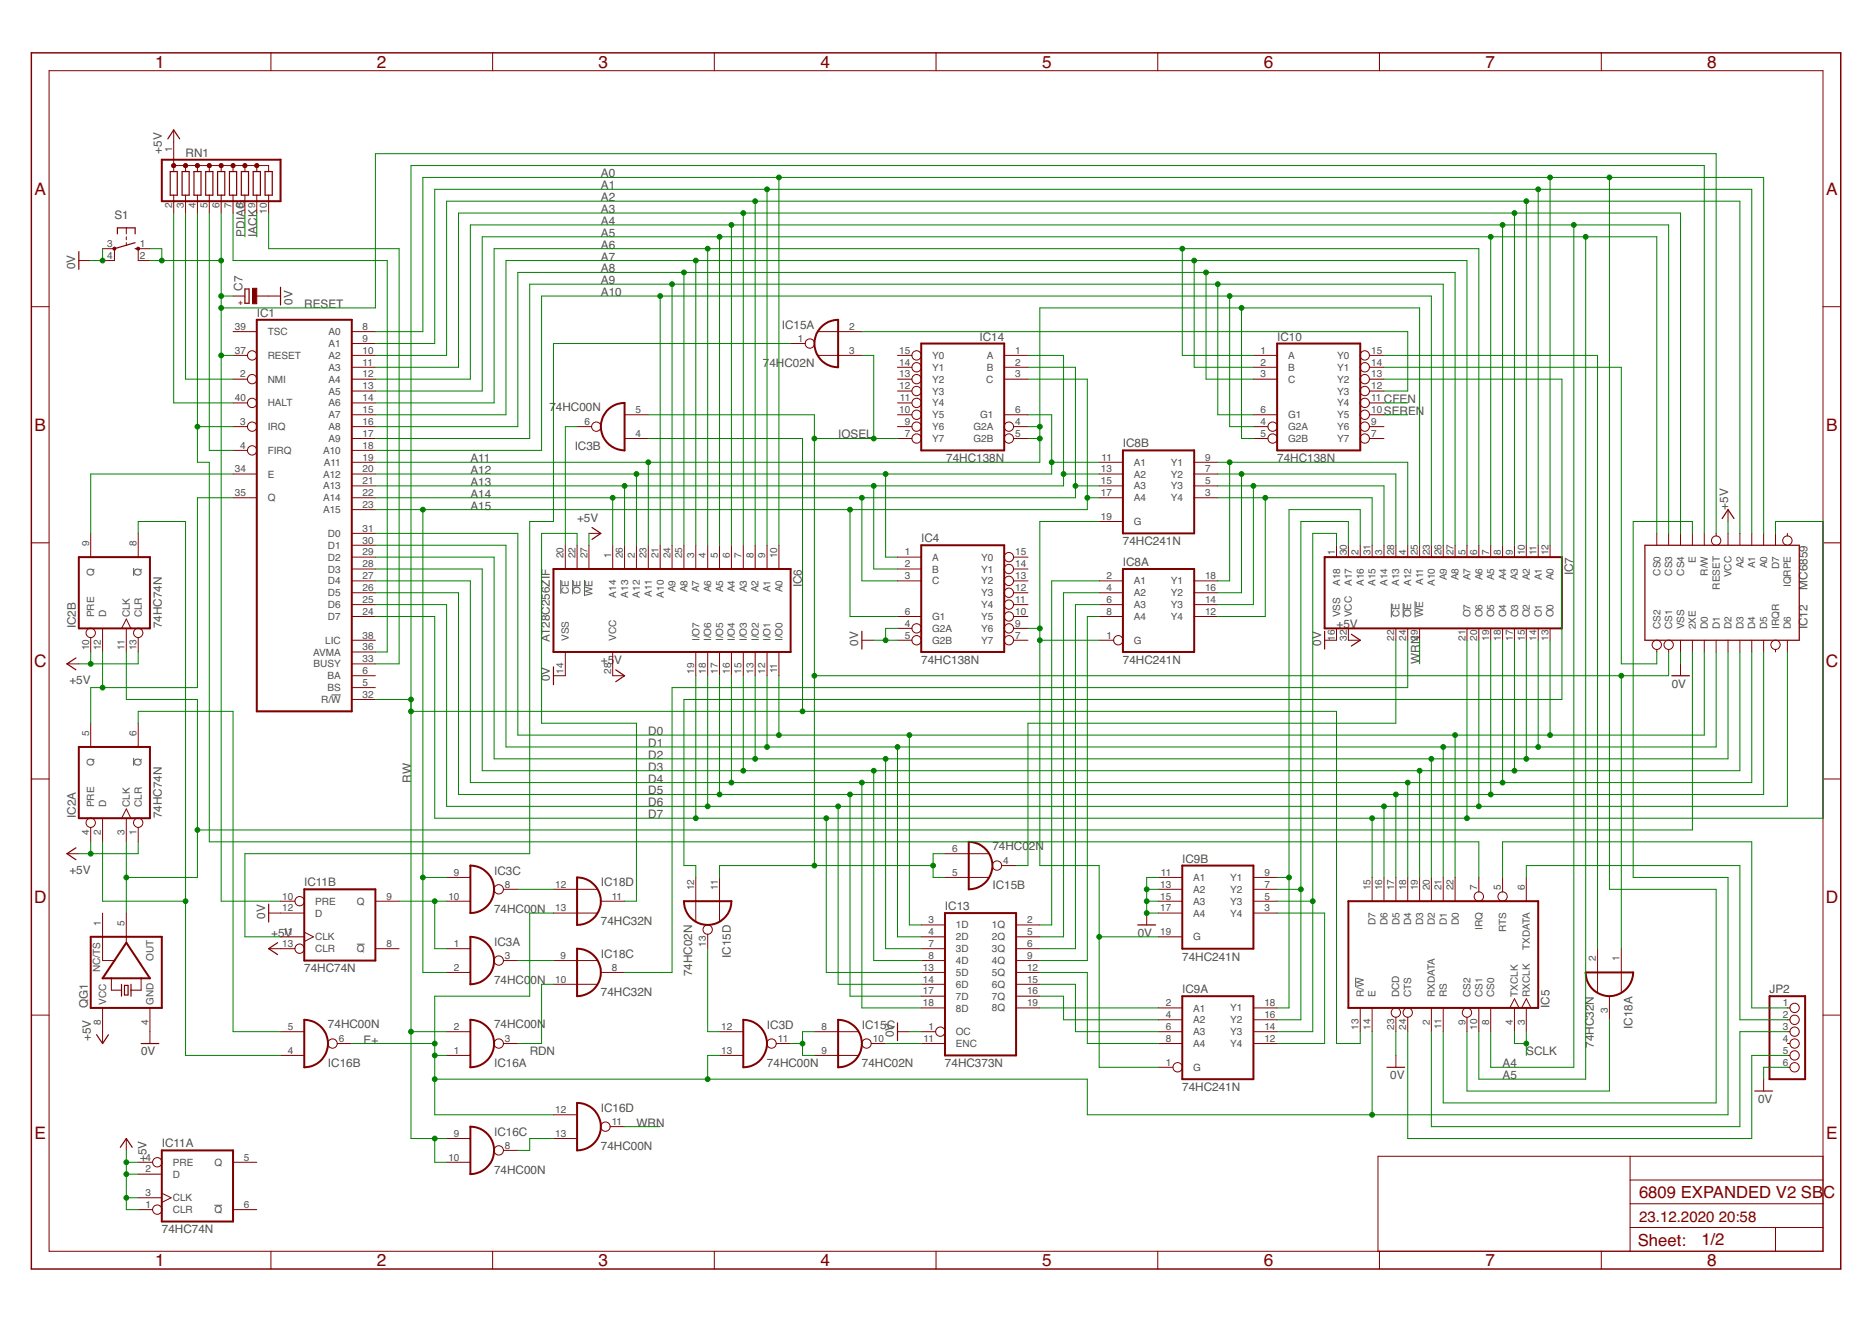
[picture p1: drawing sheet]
<svg xmlns="http://www.w3.org/2000/svg" width="297mm" height="210mm" viewBox="0 0 297 210" stroke-linecap="round" stroke-linejoin="round" font-family="sans-serif">
<defs><g id="words">
<g font-size="2.7" fill="#800000">
<text x="24.6" y="10.8">1</text>
<text x="59.8" y="10.8">2</text>
<text x="95" y="10.8">3</text>
<text x="130.2" y="10.8">4</text>
<text x="165.4" y="10.8">5</text>
<text x="200.5" y="10.8">6</text>
<text x="235.7" y="10.8">7</text>
<text x="270.9" y="10.8">8</text>
<text x="5.5" y="30.9">A</text>
<text x="289.8" y="30.9">A</text>
<text x="5.5" y="68.4">B</text>
<text x="289.8" y="68.4">B</text>
<text x="5.4" y="105.8">C</text>
<text x="289.7" y="105.8">C</text>
<text x="5.4" y="143.3">D</text>
<text x="289.7" y="143.3">D</text>
<text x="5.5" y="180.7">E</text>
<text x="289.8" y="180.7">E</text>
<text x="24.6" y="200.9">1</text>
<text x="59.8" y="200.9">2</text>
<text x="95" y="200.9">3</text>
<text x="130.2" y="200.9">4</text>
<text x="165.4" y="200.9">5</text>
<text x="200.5" y="200.9">6</text>
<text x="235.7" y="200.9">7</text>
<text x="270.9" y="200.9">8</text>
</g>
<g font-size="2.6" fill="#800000">
<text x="260.1" y="190">6809 EXPANDED V2 SB</text>
<text x="289.3" y="190">C</text>
<text x="259.9" y="197.7">Sheet:</text>
<text x="270" y="197.6">1/2</text>
</g>
<g font-size="2.4" fill="#800000">
<text x="260.1" y="193.8">23.12.2020</text>
<text x="272.7" y="193.8">20:58</text>
</g>
<g font-size="1.9" fill="#505050">
<text x="25.7" y="24.4" transform="rotate(-90 25.7 24.4)">+5V</text>
<text x="29.4" y="24.9">RN1</text>
<text x="95.3" y="28.2">A0</text>
<text x="18.2" y="34.7">S1</text>
<text x="95.3" y="30">A1</text>
<text x="95.3" y="31.9">A2</text>
<text x="95.3" y="35.7">A4</text>
<text x="95.3" y="33.8">A3</text>
<text x="38.9" y="37.6" transform="rotate(-90 38.9 37.6)">PDIAG</text>
<text x="40.7" y="37.6" transform="rotate(-90 40.7 37.6)">IACK</text>
<text x="95.3" y="39.4">A6</text>
<text x="95.3" y="41.3">A7</text>
<text x="95.3" y="37.6">A5</text>
<text x="11.9" y="42.7" transform="rotate(-90 11.9 42.7)">0V</text>
<text x="38.5" y="46.1" transform="rotate(-90 38.5 46.1)">C7</text>
<text x="95.3" y="43.2">A8</text>
<text x="95.3" y="45.1">A9</text>
<text x="95.3" y="47">A10</text>
<text x="40.7" y="50.3">IC1</text>
<text x="46.4" y="48.4" transform="rotate(-90 46.4 48.4)">0V</text>
<text x="48.3" y="48.9">RESET</text>
<text x="124" y="52.2">IC15A</text>
<text x="121.1" y="58.3">7</text>
<text x="122.1" y="58.3">4HC02N</text>
<text x="155.4" y="54">IC14</text>
<text x="202.7" y="54">IC10</text>
<text x="87.2" y="65.2">7</text>
<text x="88.2" y="65.2">4HC00N</text>
<text x="219.6" y="63.9">CFEN</text>
<text x="219.6" y="65.8">SEREN</text>
<text x="91.2" y="71.4">IC3B</text>
<text x="133" y="69.6">IOSEL</text>
<text x="178.2" y="71">IC8B</text>
<text x="74.6" y="77.1">A13</text>
<text x="74.6" y="75.2">A12</text>
<text x="74.6" y="73.3">A11</text>
<text x="150.1" y="73.3">74HC138N</text>
<text x="202.7" y="73.3">74HC138N</text>
<text x="74.6" y="79">A14</text>
<text x="74.6" y="80.9">A15</text>
<text x="91.6" y="82.7">+5V</text>
<text x="274.2" y="80.9" transform="rotate(-90 274.2 80.9)">+5V</text>
<text x="146.2" y="86">IC4</text>
<text x="178.2" y="86.5">74HC241N</text>
<text x="178.2" y="89.8">IC8A</text>
<text x="127.2" y="93.2" transform="rotate(-90 127.2 93.2)">IC6</text>
<text x="249.6" y="91.3" transform="rotate(-90 249.6 91.3)">IC7</text>
<text x="286.8" y="93.6" transform="rotate(-90 286.8 93.6)">MC6859</text>
<text x="12" y="99.7" transform="rotate(-90 12 99.7)">IC2B</text>
<text x="25.7" y="99.7" transform="rotate(-90 25.7 99.7)">74HC74N</text>
<text x="87.2" y="101.8" transform="rotate(-90 87.2 101.8)">AT28C256ZIF</text>
<text x="212.1" y="99.7">+5V</text>
<text x="286.8" y="99.9" transform="rotate(-90 286.8 99.9)">IC12</text>
<text x="95.3" y="105.3">+5</text>
<text x="97.5" y="105.3">V</text>
<text x="136.2" y="102.4" transform="rotate(-90 136.2 102.4)">0V</text>
<text x="146.2" y="105.3">74HC138N</text>
<text x="178.2" y="105.3">74HC241N</text>
<text x="209.6" y="102.4" transform="rotate(-90 209.6 102.4)">0V</text>
<text x="225.2" y="105.3" transform="rotate(-90 225.2 105.3)">WRN</text>
<text x="11" y="108.5">+5V</text>
<text x="87.2" y="108.1" transform="rotate(-90 87.2 108.1)">0V</text>
<text x="265.3" y="109.1">0V</text>
<text x="102.9" y="116.6">D0</text>
<text x="102.9" y="118.5">D1</text>
<text x="65.2" y="124.2" transform="rotate(-90 65.2 124.2)">RW</text>
<text x="102.9" y="120.4">D2</text>
<text x="102.9" y="122.3">D3</text>
<text x="102.9" y="124.2">D4</text>
<text x="12" y="129.8" transform="rotate(-90 12 129.8)">IC2A</text>
<text x="25.7" y="129.8" transform="rotate(-90 25.7 129.8)">74HC74N</text>
<text x="102.9" y="129.8">D7</text>
<text x="102.9" y="126">D5</text>
<text x="102.9" y="127.9">D6</text>
<text x="157.5" y="134.9">74HC0</text>
<text x="163.3" y="134.9">2N</text>
<text x="187.6" y="136.9">IC9B</text>
<text x="11" y="138.6">+5V</text>
<text x="48.3" y="140.6">IC11B</text>
<text x="78.4" y="138.7">IC3C</text>
<text x="95.3" y="140.6">IC18D</text>
<text x="157.5" y="141">IC15B</text>
<text x="42.1" y="145.7" transform="rotate(-90 42.1 145.7)">0V</text>
<text x="43" y="148.6">+5V</text>
<text x="78.4" y="144.9">74HC00N</text>
<text x="95.3" y="146.7">74HC32N</text>
<text x="149.9" y="144.4">IC13</text>
<text x="180.5" y="148.6">0V</text>
<text x="48.3" y="154.3">74HC74N</text>
<text x="78.4" y="150">IC3A</text>
<text x="95.3" y="151.9">IC18C</text>
<text x="109.8" y="154.9" transform="rotate(-90 109.8 154.9)">74HC02N</text>
<text x="116" y="152" transform="rotate(-90 116 152)">IC15D</text>
<text x="187.6" y="152.4">74HC241N</text>
<text x="13.9" y="159.9" transform="rotate(-90 13.9 159.9)">QG1</text>
<text x="78.4" y="156.2">74HC0</text>
<text x="84.2" y="156.2">0N</text>
<text x="95.3" y="158">74HC32N</text>
<text x="187.6" y="157.6">IC9A</text>
<text x="245.9" y="159.9" transform="rotate(-90 245.9 159.9)">IC5</text>
<text x="280.8" y="157.6">JP2</text>
<text x="14.4" y="165.2" transform="rotate(-90 14.4 165.2)">+5V</text>
<text x="22.4" y="167.5">0V</text>
<text x="52" y="163.1">74HC00N</text>
<text x="57.7" y="165.6">E+</text>
<text x="78.4" y="163.1">74HC00N</text>
<text x="84" y="167.5">RDN</text>
<text x="121.7" y="163.2">IC3D</text>
<text x="136.8" y="163.2">IC15C</text>
<text x="141.8" y="164.6" transform="rotate(-90 141.8 164.6)">0V</text>
<text x="242.2" y="167.5">SCLK</text>
<text x="252.9" y="166.2" transform="rotate(-90 252.9 166.2)">74HC32N</text>
<text x="259" y="163.2" transform="rotate(-90 259 163.2)">IC18A</text>
<text x="52" y="169.2">IC16B</text>
<text x="78.4" y="169.2">IC16A</text>
<text x="121.7" y="169.3">74HC00N</text>
<text x="136.8" y="169.3">74HC02N</text>
<text x="149.9" y="169.3">74HC373N</text>
<text x="187.6" y="173.1">74HC241N</text>
<text x="220.6" y="171.2">0V</text>
<text x="238.4" y="171.2">A5</text>
<text x="238.4" y="169.3">A4</text>
<text x="95.3" y="176.4">IC16D</text>
<text x="101" y="178.7">WRN</text>
<text x="279" y="175">0V</text>
<text x="23.2" y="184.4" transform="rotate(-90 23.2 184.4)">+5V</text>
<text x="25.7" y="182">IC11A</text>
<text x="78.4" y="180.2">IC16C</text>
<text x="95.3" y="182.5">74HC00N</text>
<text x="78.4" y="186.3">74HC00N</text>
<text x="25.7" y="195.7">74HC74N</text>
</g>
<g font-size="1.6" fill="#505050">
<text x="27.3" y="24.1" transform="rotate(-90 27.3 24.1)">1</text>
<text x="27.3" y="33.1" transform="rotate(-90 27.3 33.1)">2</text>
<text x="29.2" y="33.1" transform="rotate(-90 29.2 33.1)">3</text>
<text x="31.1" y="33.1" transform="rotate(-90 31.1 33.1)">4</text>
<text x="33" y="33.1" transform="rotate(-90 33 33.1)">5</text>
<text x="34.8" y="33.1" transform="rotate(-90 34.8 33.1)">6</text>
<text x="36.7" y="33.1" transform="rotate(-90 36.7 33.1)">7</text>
<text x="38.6" y="33.1" transform="rotate(-90 38.6 33.1)">8</text>
<text x="40.5" y="33.1" transform="rotate(-90 40.5 33.1)">9</text>
<text x="42.4" y="33.9" transform="rotate(-90 42.4 33.9)">10</text>
<text x="17" y="39.2">3</text>
<text x="17" y="41.1">4</text>
<text x="22.2" y="39.2">1</text>
<text x="22.2" y="41.1">2</text>
<text x="37.3" y="52.4">39</text>
<text x="42.5" y="53.2">TSC</text>
<text x="52.1" y="53.2">A0</text>
<text x="57.5" y="52.4">8</text>
<text x="134.7" y="52.4">2</text>
<text x="37.3" y="56.1">37</text>
<text x="38.1" y="59.9">2</text>
<text x="42.5" y="57">RESET</text>
<text x="52.1" y="55.1">A1</text>
<text x="52.1" y="56.9">A2</text>
<text x="52.1" y="58.8">A3</text>
<text x="57.5" y="54.2">9</text>
<text x="57.5" y="56.1">10</text>
<text x="57.5" y="58">11</text>
<text x="57.5" y="59.9">12</text>
<text x="126.6" y="54.2">1</text>
<text x="134.7" y="56.1">3</text>
<text x="142.7" y="59.9">13</text>
<text x="142.7" y="58">14</text>
<text x="142.7" y="56.1">15</text>
<text x="147.9" y="58.8">Y1</text>
<text x="147.9" y="56.9">Y0</text>
<text x="156.6" y="57">A</text>
<text x="156.6" y="58.8">B</text>
<text x="161.1" y="56.1">1</text>
<text x="161.1" y="58">2</text>
<text x="161.1" y="59.9">3</text>
<text x="200" y="56.1">1</text>
<text x="200" y="58">2</text>
<text x="200" y="59.9">3</text>
<text x="204.4" y="57">A</text>
<text x="204.4" y="58.8">B</text>
<text x="212.2" y="58.8">Y1</text>
<text x="212.2" y="56.9">Y0</text>
<text x="217.6" y="59.9">13</text>
<text x="217.6" y="58">14</text>
<text x="217.6" y="56.1">15</text>
<text x="37.3" y="63.7">40</text>
<text x="42.5" y="60.7">NMI</text>
<text x="42.5" y="64.5">HALT</text>
<text x="52.1" y="60.7">A4</text>
<text x="52.1" y="62.6">A5</text>
<text x="52.1" y="64.5">A6</text>
<text x="57.5" y="61.8">13</text>
<text x="57.5" y="63.7">14</text>
<text x="57.5" y="65.5">15</text>
<text x="100.8" y="65.5">5</text>
<text x="142.7" y="65.5">10</text>
<text x="142.7" y="61.8">12</text>
<text x="142.8" y="63.7">11</text>
<text x="147.9" y="64.5">Y4</text>
<text x="147.9" y="62.6">Y3</text>
<text x="147.9" y="60.7">Y2</text>
<text x="156.5" y="60.7">C</text>
<text x="161.1" y="65.5">6</text>
<text x="200" y="65.5">6</text>
<text x="204.4" y="60.7">C</text>
<text x="212.2" y="64.5">Y4</text>
<text x="212.2" y="62.6">Y3</text>
<text x="212.2" y="60.7">Y2</text>
<text x="217.6" y="65.5">10</text>
<text x="217.6" y="63.7">11</text>
<text x="217.6" y="61.8">12</text>
<text x="38.1" y="67.4">3</text>
<text x="38.1" y="71.2">4</text>
<text x="42.5" y="68.2">IRQ</text>
<text x="52.1" y="66.4">A7</text>
<text x="52.1" y="68.2">A8</text>
<text x="52.1" y="70.1">A9</text>
<text x="57.5" y="67.4">16</text>
<text x="57.5" y="69.3">17</text>
<text x="57.5" y="71.2">18</text>
<text x="92.7" y="67.4">6</text>
<text x="100.8" y="69.3">4</text>
<text x="143.6" y="69.3">7</text>
<text x="143.6" y="67.4">9</text>
<text x="147.9" y="70.1">Y7</text>
<text x="147.9" y="68.2">Y6</text>
<text x="147.9" y="66.4">Y5</text>
<text x="154.4" y="68.2">G2A</text>
<text x="154.4" y="70.1">G2B</text>
<text x="155.5" y="66.4">G1</text>
<text x="161.1" y="67.4">4</text>
<text x="161.1" y="69.3">5</text>
<text x="200" y="67.4">4</text>
<text x="200" y="69.3">5</text>
<text x="204.4" y="68.2">G2A</text>
<text x="204.4" y="70.1">G2B</text>
<text x="204.4" y="66.4">G1</text>
<text x="212.2" y="70.1">Y7</text>
<text x="212.2" y="68.2">Y6</text>
<text x="212.2" y="66.4">Y5</text>
<text x="217.6" y="69.3">7</text>
<text x="217.6" y="67.4">9</text>
<text x="37.3" y="75">34</text>
<text x="42.5" y="72">FIRQ</text>
<text x="42.5" y="75.8">E</text>
<text x="51.3" y="72">A10</text>
<text x="51.3" y="75.8">A12</text>
<text x="51.3" y="77.7">A13</text>
<text x="51.4" y="73.9">A11</text>
<text x="57.5" y="73.1">19</text>
<text x="57.5" y="75">20</text>
<text x="57.5" y="76.8">21</text>
<text x="174.7" y="75">13</text>
<text x="174.7" y="76.8">15</text>
<text x="174.8" y="73.1">11</text>
<text x="179.9" y="73.9">A1</text>
<text x="179.9" y="75.8">A2</text>
<text x="179.9" y="77.7">A3</text>
<text x="185.8" y="77.7">Y3</text>
<text x="185.8" y="75.8">Y2</text>
<text x="185.8" y="73.9">Y1</text>
<text x="191.2" y="76.8">5</text>
<text x="191.2" y="75">7</text>
<text x="191.2" y="73.1">9</text>
<text x="37.3" y="78.7">35</text>
<text x="42.5" y="79.5">Q</text>
<text x="51.3" y="79.5">A14</text>
<text x="51.3" y="81.4">A15</text>
<text x="57.5" y="78.7">22</text>
<text x="57.5" y="80.6">23</text>
<text x="174.7" y="82.5">19</text>
<text x="174.7" y="78.7">17</text>
<text x="179.9" y="83.3">G</text>
<text x="179.9" y="79.5">A4</text>
<text x="185.8" y="79.5">Y4</text>
<text x="191.2" y="78.7">3</text>
<text x="14.1" y="86.7" transform="rotate(-90 14.1 86.7)">9</text>
<text x="21.7" y="86.7" transform="rotate(-90 21.7 86.7)">8</text>
<text x="52" y="88.9">D2</text>
<text x="52" y="87.1">D1</text>
<text x="52" y="85.2">D0</text>
<text x="57.5" y="88.1">29</text>
<text x="57.5" y="86.2">30</text>
<text x="57.5" y="84.4">31</text>
<text x="89.4" y="88.5" transform="rotate(-90 89.4 88.5)">20</text>
<text x="91.3" y="88.5" transform="rotate(-90 91.3 88.5)">22</text>
<text x="93.2" y="88.5" transform="rotate(-90 93.2 88.5)">27</text>
<text x="97" y="88.5" transform="rotate(-90 97 88.5)">1</text>
<text x="98.8" y="88.5" transform="rotate(-90 98.8 88.5)">26</text>
<text x="100.7" y="88.5" transform="rotate(-90 100.7 88.5)">2</text>
<text x="102.6" y="88.5" transform="rotate(-90 102.6 88.5)">23</text>
<text x="104.5" y="88.5" transform="rotate(-90 104.5 88.5)">21</text>
<text x="106.4" y="88.5" transform="rotate(-90 106.4 88.5)">24</text>
<text x="108.3" y="88.5" transform="rotate(-90 108.3 88.5)">25</text>
<text x="110.1" y="88.5" transform="rotate(-90 110.1 88.5)">3</text>
<text x="112" y="88.5" transform="rotate(-90 112 88.5)">4</text>
<text x="113.9" y="88.5" transform="rotate(-90 113.9 88.5)">5</text>
<text x="115.8" y="88.5" transform="rotate(-90 115.8 88.5)">6</text>
<text x="117.7" y="88.5" transform="rotate(-90 117.7 88.5)">7</text>
<text x="119.6" y="88.5" transform="rotate(-90 119.6 88.5)">8</text>
<text x="121.4" y="88.5" transform="rotate(-90 121.4 88.5)">9</text>
<text x="123.3" y="88.5" transform="rotate(-90 123.3 88.5)">10</text>
<text x="143.6" y="88.1">1</text>
<text x="147.9" y="89">A</text>
<text x="155.7" y="88.9">Y0</text>
<text x="161.1" y="88.1">15</text>
<text x="211.8" y="88.1" transform="rotate(-90 211.8 88.1)">1</text>
<text x="213.7" y="88.1" transform="rotate(-90 213.7 88.1)">30</text>
<text x="215.6" y="88.1" transform="rotate(-90 215.6 88.1)">2</text>
<text x="217.5" y="88.1" transform="rotate(-90 217.5 88.1)">31</text>
<text x="219.3" y="88.1" transform="rotate(-90 219.3 88.1)">3</text>
<text x="221.2" y="88.1" transform="rotate(-90 221.2 88.1)">28</text>
<text x="223.1" y="88.1" transform="rotate(-90 223.1 88.1)">4</text>
<text x="225" y="88.1" transform="rotate(-90 225 88.1)">25</text>
<text x="226.9" y="88.1" transform="rotate(-90 226.9 88.1)">23</text>
<text x="228.7" y="88.1" transform="rotate(-90 228.7 88.1)">26</text>
<text x="230.6" y="88.1" transform="rotate(-90 230.6 88.1)">27</text>
<text x="232.5" y="88.1" transform="rotate(-90 232.5 88.1)">5</text>
<text x="234.4" y="88.1" transform="rotate(-90 234.4 88.1)">6</text>
<text x="236.3" y="88.1" transform="rotate(-90 236.3 88.1)">7</text>
<text x="238.2" y="88.1" transform="rotate(-90 238.2 88.1)">8</text>
<text x="240" y="88.1" transform="rotate(-90 240 88.1)">9</text>
<text x="241.9" y="88.1" transform="rotate(-90 241.9 88.1)">10</text>
<text x="243.8" y="88.1" transform="rotate(-90 243.8 88.1)">11</text>
<text x="245.7" y="88.1" transform="rotate(-90 245.7 88.1)">12</text>
<text x="269.1" y="89.3" transform="rotate(-90 269.1 89.3)">E</text>
<text x="14.9" y="91.4" transform="rotate(-90 14.9 91.4)">Q</text>
<text x="22.5" y="91.4" transform="rotate(-90 22.5 91.4)">Q</text>
<text x="52" y="94.6">D5</text>
<text x="52" y="92.7">D4</text>
<text x="52" y="90.8">D3</text>
<text x="57.5" y="95.7">25</text>
<text x="57.5" y="93.8">26</text>
<text x="57.5" y="91.9">27</text>
<text x="57.5" y="90">28</text>
<text x="90.3" y="94.2" transform="rotate(-90 90.3 94.2)">CE</text>
<text x="92.1" y="94.3" transform="rotate(-90 92.1 94.3)">OE</text>
<text x="94" y="94.6" transform="rotate(-90 94 94.6)">WE</text>
<text x="97.8" y="94.8" transform="rotate(-90 97.8 94.8)">A14</text>
<text x="99.7" y="94.8" transform="rotate(-90 99.7 94.8)">A13</text>
<text x="101.5" y="94.8" transform="rotate(-90 101.5 94.8)">A12</text>
<text x="103.4" y="94.7" transform="rotate(-90 103.4 94.7)">A11</text>
<text x="105.3" y="94.8" transform="rotate(-90 105.3 94.8)">A10</text>
<text x="107.2" y="94" transform="rotate(-90 107.2 94)">A9</text>
<text x="109.1" y="94" transform="rotate(-90 109.1 94)">A8</text>
<text x="111" y="94" transform="rotate(-90 111 94)">A7</text>
<text x="112.8" y="94" transform="rotate(-90 112.8 94)">A6</text>
<text x="114.7" y="94" transform="rotate(-90 114.7 94)">A5</text>
<text x="116.6" y="94" transform="rotate(-90 116.6 94)">A4</text>
<text x="118.5" y="94" transform="rotate(-90 118.5 94)">A3</text>
<text x="120.4" y="94" transform="rotate(-90 120.4 94)">A2</text>
<text x="122.3" y="94" transform="rotate(-90 122.3 94)">A1</text>
<text x="124.1" y="94" transform="rotate(-90 124.1 94)">A0</text>
<text x="143.6" y="90">2</text>
<text x="143.6" y="91.9">3</text>
<text x="147.9" y="90.8">B</text>
<text x="147.9" y="92.7">C</text>
<text x="155.7" y="94.6">Y3</text>
<text x="155.7" y="92.7">Y2</text>
<text x="155.7" y="90.8">Y1</text>
<text x="161.1" y="95.7">11</text>
<text x="161.1" y="93.8">12</text>
<text x="161.1" y="91.9">13</text>
<text x="161.1" y="90">14</text>
<text x="175.6" y="91.9">2</text>
<text x="175.6" y="93.8">4</text>
<text x="175.6" y="95.7">6</text>
<text x="179.9" y="92.7">A1</text>
<text x="179.9" y="94.6">A2</text>
<text x="185.8" y="94.6">Y2</text>
<text x="185.8" y="92.7">Y1</text>
<text x="191.2" y="95.7">14</text>
<text x="191.2" y="93.8">16</text>
<text x="191.2" y="91.9">18</text>
<text x="212.6" y="92.9" transform="rotate(-90 212.6 92.9)">A18</text>
<text x="214.5" y="92.9" transform="rotate(-90 214.5 92.9)">A17</text>
<text x="216.4" y="92.9" transform="rotate(-90 216.4 92.9)">A16</text>
<text x="218.3" y="92.9" transform="rotate(-90 218.3 92.9)">A15</text>
<text x="220.2" y="92.9" transform="rotate(-90 220.2 92.9)">A14</text>
<text x="222" y="92.9" transform="rotate(-90 222 92.9)">A13</text>
<text x="223.9" y="92.9" transform="rotate(-90 223.9 92.9)">A12</text>
<text x="225.8" y="92.8" transform="rotate(-90 225.8 92.8)">A11</text>
<text x="227.7" y="92.9" transform="rotate(-90 227.7 92.9)">A10</text>
<text x="229.6" y="92.1" transform="rotate(-90 229.6 92.1)">A9</text>
<text x="231.5" y="92.1" transform="rotate(-90 231.5 92.1)">A8</text>
<text x="233.3" y="92.1" transform="rotate(-90 233.3 92.1)">A7</text>
<text x="235.2" y="92.1" transform="rotate(-90 235.2 92.1)">A6</text>
<text x="237.1" y="92.1" transform="rotate(-90 237.1 92.1)">A5</text>
<text x="239" y="92.1" transform="rotate(-90 239 92.1)">A4</text>
<text x="240.9" y="92.1" transform="rotate(-90 240.9 92.1)">A3</text>
<text x="242.7" y="92.1" transform="rotate(-90 242.7 92.1)">A2</text>
<text x="244.6" y="92.1" transform="rotate(-90 244.6 92.1)">A1</text>
<text x="246.5" y="92.1" transform="rotate(-90 246.5 92.1)">A0</text>
<text x="263.5" y="91.3" transform="rotate(-90 263.5 91.3)">CS0</text>
<text x="265.3" y="91.3" transform="rotate(-90 265.3 91.3)">CS3</text>
<text x="267.2" y="91.3" transform="rotate(-90 267.2 91.3)">CS4</text>
<text x="271" y="91.3" transform="rotate(-90 271 91.3)">R/W</text>
<text x="272.9" y="93.5" transform="rotate(-90 272.9 93.5)">RESET</text>
<text x="274.8" y="91.6" transform="rotate(-90 274.8 91.6)">VCC</text>
<text x="276.6" y="90.2" transform="rotate(-90 276.6 90.2)">A2</text>
<text x="278.5" y="90.2" transform="rotate(-90 278.5 90.2)">A1</text>
<text x="280.4" y="90.2" transform="rotate(-90 280.4 90.2)">A0</text>
<text x="282.3" y="90.3" transform="rotate(-90 282.3 90.3)">D7</text>
<text x="284.2" y="93.2" transform="rotate(-90 284.2 93.2)">IQRPE</text>
<text x="15" y="98" transform="rotate(-90 15 98)">PRE</text>
<text x="16.8" y="98" transform="rotate(-90 16.8 98)">D</text>
<text x="20.6" y="98" transform="rotate(-90 20.6 98)">CLK</text>
<text x="22.5" y="98" transform="rotate(-90 22.5 98)">CLR</text>
<text x="52" y="98.4">D7</text>
<text x="52" y="96.5">D6</text>
<text x="57.5" y="97.5">24</text>
<text x="57.5" y="101.3">38</text>
<text x="90.3" y="101.7" transform="rotate(-90 90.3 101.7)">VSS</text>
<text x="97.8" y="101.7" transform="rotate(-90 97.8 101.7)">VCC</text>
<text x="111" y="101.7" transform="rotate(-90 111 101.7)">I/O7</text>
<text x="112.9" y="101.7" transform="rotate(-90 112.9 101.7)">I/O6</text>
<text x="114.7" y="101.7" transform="rotate(-90 114.7 101.7)">I/O5</text>
<text x="116.6" y="101.7" transform="rotate(-90 116.6 101.7)">I/O4</text>
<text x="118.5" y="101.7" transform="rotate(-90 118.5 101.7)">I/O3</text>
<text x="120.4" y="101.7" transform="rotate(-90 120.4 101.7)">I/O2</text>
<text x="122.3" y="101.7" transform="rotate(-90 122.3 101.7)">I/O1</text>
<text x="124.1" y="101.7" transform="rotate(-90 124.1 101.7)">I/O0</text>
<text x="143.6" y="99.4">4</text>
<text x="143.6" y="101.3">5</text>
<text x="143.6" y="97.5">6</text>
<text x="147.9" y="100.3">G2A</text>
<text x="147.9" y="98.4">G1</text>
<text x="155.7" y="100.2">Y6</text>
<text x="155.7" y="98.4">Y5</text>
<text x="155.7" y="96.5">Y4</text>
<text x="161.1" y="101.3">7</text>
<text x="161.1" y="99.4">9</text>
<text x="161.1" y="97.5">10</text>
<text x="175.6" y="101.3">1</text>
<text x="175.6" y="97.5">8</text>
<text x="179.9" y="96.5">A3</text>
<text x="179.9" y="98.4">A4</text>
<text x="185.8" y="98.4">Y4</text>
<text x="185.8" y="96.5">Y3</text>
<text x="191.2" y="97.5">12</text>
<text x="211.8" y="101.7" transform="rotate(-90 211.8 101.7)">16</text>
<text x="212.6" y="98" transform="rotate(-90 212.6 98)">VSS</text>
<text x="213.7" y="101.7" transform="rotate(-90 213.7 101.7)">32</text>
<text x="214.5" y="98" transform="rotate(-90 214.5 98)">VCC</text>
<text x="221.2" y="101.7" transform="rotate(-90 221.2 101.7)">22</text>
<text x="222" y="98" transform="rotate(-90 222 98)">CE</text>
<text x="223.1" y="101.7" transform="rotate(-90 223.1 101.7)">24</text>
<text x="223.9" y="98" transform="rotate(-90 223.9 98)">OE</text>
<text x="225" y="101.7" transform="rotate(-90 225 101.7)">29</text>
<text x="225.8" y="98" transform="rotate(-90 225.8 98)">WE</text>
<text x="232.5" y="101.7" transform="rotate(-90 232.5 101.7)">21</text>
<text x="233.3" y="98" transform="rotate(-90 233.3 98)">O7</text>
<text x="234.4" y="101.7" transform="rotate(-90 234.4 101.7)">20</text>
<text x="235.2" y="98" transform="rotate(-90 235.2 98)">O6</text>
<text x="236.3" y="101.7" transform="rotate(-90 236.3 101.7)">19</text>
<text x="237.1" y="98" transform="rotate(-90 237.1 98)">O5</text>
<text x="238.2" y="101.7" transform="rotate(-90 238.2 101.7)">18</text>
<text x="239" y="98" transform="rotate(-90 239 98)">O4</text>
<text x="240" y="101.7" transform="rotate(-90 240 101.7)">17</text>
<text x="240.9" y="98" transform="rotate(-90 240.9 98)">O3</text>
<text x="241.9" y="101.7" transform="rotate(-90 241.9 101.7)">15</text>
<text x="242.8" y="98" transform="rotate(-90 242.8 98)">O2</text>
<text x="243.8" y="101.7" transform="rotate(-90 243.8 101.7)">14</text>
<text x="244.6" y="98" transform="rotate(-90 244.6 98)">O1</text>
<text x="245.7" y="101.7" transform="rotate(-90 245.7 101.7)">13</text>
<text x="246.5" y="98" transform="rotate(-90 246.5 98)">O0</text>
<text x="263.5" y="99.8" transform="rotate(-90 263.5 99.8)">CS2</text>
<text x="265.3" y="99.8" transform="rotate(-90 265.3 99.8)">CS1</text>
<text x="267.2" y="99.8" transform="rotate(-90 267.2 99.8)">VSS</text>
<text x="269.1" y="99.8" transform="rotate(-90 269.1 99.8)">2XE</text>
<text x="271" y="99.8" transform="rotate(-90 271 99.8)">D0</text>
<text x="272.9" y="99.8" transform="rotate(-90 272.9 99.8)">D1</text>
<text x="274.8" y="99.8" transform="rotate(-90 274.8 99.8)">D2</text>
<text x="276.6" y="99.8" transform="rotate(-90 276.6 99.8)">D3</text>
<text x="278.5" y="99.8" transform="rotate(-90 278.5 99.8)">D4</text>
<text x="280.4" y="99.8" transform="rotate(-90 280.4 99.8)">D5</text>
<text x="282.3" y="99.8" transform="rotate(-90 282.3 99.8)">IRQR</text>
<text x="284.2" y="99.8" transform="rotate(-90 284.2 99.8)">D6</text>
<text x="14.1" y="103.2" transform="rotate(-90 14.1 103.2)">10</text>
<text x="16" y="103.2" transform="rotate(-90 16 103.2)">12</text>
<text x="19.8" y="103.1" transform="rotate(-90 19.8 103.1)">11</text>
<text x="21.7" y="103.2" transform="rotate(-90 21.7 103.2)">13</text>
<text x="49.7" y="104">AVMA</text>
<text x="49.8" y="105.9">BUSY</text>
<text x="51.6" y="102.1">LIC</text>
<text x="52" y="107.8">BA</text>
<text x="57.5" y="107">6</text>
<text x="57.5" y="105.1">33</text>
<text x="57.5" y="103.2">36</text>
<text x="89.4" y="106.9" transform="rotate(-90 89.4 106.9)">14</text>
<text x="97" y="106.9" transform="rotate(-90 97 106.9)">28</text>
<text x="110.1" y="106.9" transform="rotate(-90 110.1 106.9)">19</text>
<text x="112" y="106.9" transform="rotate(-90 112 106.9)">18</text>
<text x="113.9" y="106.9" transform="rotate(-90 113.9 106.9)">17</text>
<text x="115.8" y="106.9" transform="rotate(-90 115.8 106.9)">16</text>
<text x="117.7" y="106.9" transform="rotate(-90 117.7 106.9)">15</text>
<text x="119.6" y="106.9" transform="rotate(-90 119.6 106.9)">13</text>
<text x="121.4" y="106.9" transform="rotate(-90 121.4 106.9)">12</text>
<text x="123.3" y="106.8" transform="rotate(-90 123.3 106.8)">11</text>
<text x="147.9" y="102.1">G2B</text>
<text x="155.7" y="102.1">Y7</text>
<text x="179.9" y="102.1">G</text>
<text x="51" y="111.5">R/W</text>
<text x="52" y="109.7">BS</text>
<text x="57.5" y="108.8">5</text>
<text x="57.5" y="110.7">32</text>
<text x="14.1" y="116.8" transform="rotate(-90 14.1 116.8)">5</text>
<text x="21.7" y="116.8" transform="rotate(-90 21.7 116.8)">6</text>
<text x="14.9" y="121.5" transform="rotate(-90 14.9 121.5)">Q</text>
<text x="22.5" y="121.5" transform="rotate(-90 22.5 121.5)">Q</text>
<text x="15" y="128.1" transform="rotate(-90 15 128.1)">PRE</text>
<text x="16.8" y="128.1" transform="rotate(-90 16.8 128.1)">D</text>
<text x="20.6" y="128.1" transform="rotate(-90 20.6 128.1)">CLK</text>
<text x="22.5" y="128.1" transform="rotate(-90 22.5 128.1)">CLR</text>
<text x="14.1" y="132.4" transform="rotate(-90 14.1 132.4)">4</text>
<text x="16" y="132.4" transform="rotate(-90 16 132.4)">2</text>
<text x="19.8" y="132.4" transform="rotate(-90 19.8 132.4)">3</text>
<text x="21.7" y="132.4" transform="rotate(-90 21.7 132.4)">1</text>
<text x="151.1" y="135.2">6</text>
<text x="159.2" y="137.1">4</text>
<text x="44.8" y="142.7">10</text>
<text x="50" y="143.5">PRE</text>
<text x="56.6" y="143.5">Q</text>
<text x="61.3" y="142.7">9</text>
<text x="71.1" y="142.7">10</text>
<text x="72" y="139">9</text>
<text x="80.1" y="140.8">8</text>
<text x="88.1" y="140.8">12</text>
<text x="97.1" y="142.7">11</text>
<text x="110.1" y="141.3" transform="rotate(-90 110.1 141.3)">12</text>
<text x="113.9" y="141.3" transform="rotate(-90 113.9 141.3)">11</text>
<text x="151.1" y="139">5</text>
<text x="184.1" y="140.8">13</text>
<text x="184.1" y="142.7">15</text>
<text x="184.2" y="139">11</text>
<text x="189.3" y="139.8">A1</text>
<text x="189.3" y="141.7">A2</text>
<text x="189.3" y="143.5">A3</text>
<text x="195.2" y="143.5">Y3</text>
<text x="195.2" y="141.7">Y2</text>
<text x="195.2" y="139.8">Y1</text>
<text x="200.6" y="142.7">5</text>
<text x="200.6" y="140.8">7</text>
<text x="200.6" y="139">9</text>
<text x="217.5" y="141.3" transform="rotate(-90 217.5 141.3)">15</text>
<text x="219.3" y="141.3" transform="rotate(-90 219.3 141.3)">16</text>
<text x="221.2" y="141.3" transform="rotate(-90 221.2 141.3)">17</text>
<text x="223.1" y="141.3" transform="rotate(-90 223.1 141.3)">18</text>
<text x="225" y="141.3" transform="rotate(-90 225 141.3)">19</text>
<text x="226.9" y="141.3" transform="rotate(-90 226.9 141.3)">20</text>
<text x="228.7" y="141.3" transform="rotate(-90 228.7 141.3)">21</text>
<text x="230.6" y="141.3" transform="rotate(-90 230.6 141.3)">22</text>
<text x="234.4" y="141.3" transform="rotate(-90 234.4 141.3)">7</text>
<text x="238.2" y="141.3" transform="rotate(-90 238.2 141.3)">5</text>
<text x="241.9" y="141.3" transform="rotate(-90 241.9 141.3)">6</text>
<text x="16" y="146.9" transform="rotate(-90 16 146.9)">1</text>
<text x="19.8" y="146.9" transform="rotate(-90 19.8 146.9)">5</text>
<text x="44.8" y="144.6">12</text>
<text x="44.9" y="148.4">11</text>
<text x="50" y="145.4">D</text>
<text x="50" y="149.2">CLK</text>
<text x="88.1" y="144.6">13</text>
<text x="147.3" y="146.5">3</text>
<text x="147.3" y="148.4">4</text>
<text x="151.7" y="147.3">1D</text>
<text x="151.7" y="149.2">2D</text>
<text x="157.4" y="147.3">1Q</text>
<text x="157.4" y="149.2">2Q</text>
<text x="163" y="146.5">2</text>
<text x="163" y="148.4">5</text>
<text x="184.1" y="148.4">19</text>
<text x="184.1" y="144.6">17</text>
<text x="189.3" y="149.2">G</text>
<text x="189.3" y="145.4">A4</text>
<text x="195.2" y="145.4">Y4</text>
<text x="200.6" y="144.6">3</text>
<text x="218.3" y="146.7" transform="rotate(-90 218.3 146.7)">D7</text>
<text x="220.2" y="146.7" transform="rotate(-90 220.2 146.7)">D6</text>
<text x="222" y="146.7" transform="rotate(-90 222 146.7)">D5</text>
<text x="223.9" y="146.7" transform="rotate(-90 223.9 146.7)">D4</text>
<text x="225.8" y="146.7" transform="rotate(-90 225.8 146.7)">D3</text>
<text x="227.7" y="146.7" transform="rotate(-90 227.7 146.7)">D2</text>
<text x="229.6" y="146.7" transform="rotate(-90 229.6 146.7)">D1</text>
<text x="231.5" y="146.7" transform="rotate(-90 231.5 146.7)">D0</text>
<text x="235.2" y="147.5" transform="rotate(-90 235.2 147.5)">IRQ</text>
<text x="239" y="147.9" transform="rotate(-90 239 147.9)">RTS</text>
<text x="15.9" y="154.3" transform="rotate(-90 15.9 154.3)">NC/TS</text>
<text x="24.4" y="152.4" transform="rotate(-90 24.4 152.4)">OUT</text>
<text x="44.8" y="150.2">13</text>
<text x="50" y="151.1">CLR</text>
<text x="56.6" y="151.1">Q</text>
<text x="61.3" y="150.2">8</text>
<text x="72" y="150.2">1</text>
<text x="72" y="154">2</text>
<text x="80.1" y="152.1">3</text>
<text x="88.1" y="155.9">10</text>
<text x="89" y="152.1">9</text>
<text x="97.1" y="154">8</text>
<text x="112" y="150.2" transform="rotate(-90 112 150.2)">13</text>
<text x="146.5" y="154">13</text>
<text x="146.5" y="155.9">14</text>
<text x="147.3" y="150.2">7</text>
<text x="147.3" y="152.1">8</text>
<text x="151.7" y="151.1">3D</text>
<text x="151.7" y="153">4D</text>
<text x="151.7" y="154.8">5D</text>
<text x="157.4" y="151.1">3Q</text>
<text x="157.4" y="153">4Q</text>
<text x="157.4" y="154.8">5Q</text>
<text x="163" y="150.2">6</text>
<text x="163" y="152.1">9</text>
<text x="163" y="154">12</text>
<text x="163" y="155.9">15</text>
<text x="242.8" y="150.7" transform="rotate(-90 242.8 150.7)">TXDATA</text>
<text x="253.2" y="152.5" transform="rotate(-90 253.2 152.5)">2</text>
<text x="257" y="152.5" transform="rotate(-90 257 152.5)">1</text>
<text x="16.8" y="159.5" transform="rotate(-90 16.8 159.5)">VCC</text>
<text x="24.4" y="159.5" transform="rotate(-90 24.4 159.5)">GND</text>
<text x="146.5" y="157.8">17</text>
<text x="146.5" y="159.7">18</text>
<text x="151.7" y="156.7">6D</text>
<text x="151.7" y="158.6">7D</text>
<text x="151.7" y="160.5">8D</text>
<text x="157.4" y="156.7">6Q</text>
<text x="157.4" y="158.6">7Q</text>
<text x="157.4" y="160.5">8Q</text>
<text x="163" y="157.8">16</text>
<text x="163" y="159.7">19</text>
<text x="185" y="159.7">2</text>
<text x="185" y="161.5">4</text>
<text x="189.3" y="160.5">A1</text>
<text x="195.2" y="160.5">Y1</text>
<text x="200.6" y="161.5">16</text>
<text x="200.6" y="159.7">18</text>
<text x="216.4" y="158.2" transform="rotate(-90 216.4 158.2)">R/W</text>
<text x="218.3" y="158.2" transform="rotate(-90 218.3 158.2)">E</text>
<text x="222" y="158.2" transform="rotate(-90 222 158.2)">DCD</text>
<text x="223.9" y="158.2" transform="rotate(-90 223.9 158.2)">CTS</text>
<text x="227.7" y="158.2" transform="rotate(-90 227.7 158.2)">RXDATA</text>
<text x="229.6" y="158.2" transform="rotate(-90 229.6 158.2)">RS</text>
<text x="233.3" y="158.2" transform="rotate(-90 233.3 158.2)">CS2</text>
<text x="235.2" y="158.2" transform="rotate(-90 235.2 158.2)">CS1</text>
<text x="237.1" y="158.2" transform="rotate(-90 237.1 158.2)">CS0</text>
<text x="240.9" y="158.2" transform="rotate(-90 240.9 158.2)">TXCLK</text>
<text x="242.7" y="158.2" transform="rotate(-90 242.7 158.2)">RXCLK</text>
<text x="255.1" y="160.7" transform="rotate(-90 255.1 160.7)">3</text>
<text x="282.9" y="159.7">1</text>
<text x="282.9" y="161.5">2</text>
<text x="16" y="162.5" transform="rotate(-90 16 162.5)">8</text>
<text x="23.5" y="162.5" transform="rotate(-90 23.5 162.5)">4</text>
<text x="45.7" y="167.2">4</text>
<text x="45.7" y="163.4">5</text>
<text x="53.8" y="165.3">6</text>
<text x="72" y="167.2">1</text>
<text x="72" y="163.4">2</text>
<text x="80.1" y="165.3">3</text>
<text x="114.4" y="163.4">12</text>
<text x="114.4" y="167.2">13</text>
<text x="123.4" y="165.3">11</text>
<text x="130.4" y="163.4">8</text>
<text x="130.4" y="167.2">9</text>
<text x="138.5" y="165.3">10</text>
<text x="146.6" y="165.3">11</text>
<text x="147.3" y="163.4">1</text>
<text x="151.7" y="164.3">OC</text>
<text x="151.7" y="166.1">ENC</text>
<text x="185" y="163.4">6</text>
<text x="185" y="165.3">8</text>
<text x="189.3" y="162.4">A2</text>
<text x="189.3" y="164.3">A3</text>
<text x="189.3" y="166.1">A4</text>
<text x="195.2" y="166.1">Y4</text>
<text x="195.2" y="164.2">Y3</text>
<text x="195.2" y="162.4">Y2</text>
<text x="200.6" y="165.3">12</text>
<text x="200.6" y="163.4">14</text>
<text x="215.6" y="163.4" transform="rotate(-90 215.6 163.4)">13</text>
<text x="217.5" y="163.4" transform="rotate(-90 217.5 163.4)">14</text>
<text x="221.2" y="163.4" transform="rotate(-90 221.2 163.4)">23</text>
<text x="223.1" y="163.4" transform="rotate(-90 223.1 163.4)">24</text>
<text x="226.9" y="162.5" transform="rotate(-90 226.9 162.5)">2</text>
<text x="228.7" y="163.3" transform="rotate(-90 228.7 163.3)">11</text>
<text x="232.5" y="162.5" transform="rotate(-90 232.5 162.5)">9</text>
<text x="234.4" y="163.4" transform="rotate(-90 234.4 163.4)">10</text>
<text x="236.3" y="162.5" transform="rotate(-90 236.3 162.5)">8</text>
<text x="240" y="162.5" transform="rotate(-90 240 162.5)">4</text>
<text x="241.9" y="162.5" transform="rotate(-90 241.9 162.5)">3</text>
<text x="282.9" y="163.4">3</text>
<text x="282.9" y="165.3">4</text>
<text x="282.9" y="167.2">5</text>
<text x="185" y="169.1">1</text>
<text x="189.3" y="169.9">G</text>
<text x="282.9" y="169.1">6</text>
<text x="88.1" y="176.6">12</text>
<text x="97.1" y="178.5">11</text>
<text x="23.1" y="184.1">4</text>
<text x="27.4" y="185">PRE</text>
<text x="34" y="185">Q</text>
<text x="38.7" y="184.1">5</text>
<text x="71.1" y="184.1">10</text>
<text x="72" y="180.4">9</text>
<text x="80.1" y="182.2">8</text>
<text x="88.1" y="180.4">13</text>
<text x="23.1" y="191.7">1</text>
<text x="23.1" y="186">2</text>
<text x="23.1" y="189.8">3</text>
<text x="27.4" y="186.8">D</text>
<text x="27.4" y="190.6">CLK</text>
<text x="38.7" y="191.7">6</text>
<text x="27.4" y="192.5">CLR</text>
<text x="34" y="192.5">Q</text>
</g>
<text font-size="1.3" fill="#800000" x="37.8" y="48.3">+</text>
</g></defs>
<path d="M21.2 90.1v1.3M89 92v2.2M90.9 92v2.3M92.8 92v2.6M220.8 95.8v2.2M222.7 95.7v2.3M224.5 95.4v2.6M52.6 110.3h1.5M21.2 120.2v1.3M56.6 149.8h1.2M215.1 155.1v1.5M34 191.2h1.2" fill="none" stroke="#505050" stroke-width=".16"/>
<g fill="none" stroke="#800000" stroke-width=".32">
<path d="M25.7 25.3h18.8v6.6h-18.8zM40.7 50.7h15.1v62.2h-15.1zM130.2 52a3.7 3.7 0 0 1 2.8-1.3v7.6a3.8 3.8 0 0 1-3.4-2.2 3.8 3.8 0 0 1 .6-4.1zM146.2 54.5h13.1v17h-13.1zM202.6 54.5h13.2v17h-13.2zM96.3 65.2a3.7 3.7 0 0 1 2.8-1.3v7.6a3.8 3.8 0 0 1-3.4-2.2 3.8 3.8 0 0 1 .6-4.1zM178.2 71.5h11.3v13.1h-11.3zM12.5 88.4h11.3v11.3h-11.3zM87.8 90.3h37.7v13.1h-37.7zM146.2 86.5h13.1v16.9h-13.1zM178.2 90.3h11.3v13.1h-11.3zM210.2 88.4h37.6v11.3h-37.6z"/>
<path d="M12.5 118.5h11.3v11.3h-11.3zM74.6 137.3a3.8 3.8 0 0 1 3.8 3.8 3.8 3.8 0 0 1-3.8 3.8zM91.6 139.2a3.8 3.8 0 0 1 3.7 3.8 3.8 3.8 0 0 1-3.7 3.7zM153.7 133.6a3.8 3.8 0 0 1 3.8 3.7 3.8 3.8 0 0 1-3.8 3.8zM187.6 137.3h11.3v13.2h-11.3zM14.4 148.6h11.3v11.3h-11.3zM20 149.6l3.8 5.6h-7.5zM48.3 141.1h11.3v11.3h-11.3zM74.6 148.6a3.8 3.8 0 0 1 3.8 3.8 3.8 3.8 0 0 1-3.8 3.8zM91.6 150.5a3.8 3.8 0 0 1 3.7 3.8 3.8 3.8 0 0 1-3.7 3.8zM108.5 143h7.6a3.8 3.8 0 0 1-3.8 3.7 3.8 3.8 0 0 1-3.8-3.7zM149.9 144.9h11.3v22.5h-11.3z"/>
<path d="M187.6 158.1h11.3v13.1h-11.3zM214 143h30.1v16.9h-30.1zM251.6 154.3h7.5a3.8 3.8 0 0 1-3.7 3.8 3.8 3.8 0 0 1-3.8-3.8zM280.8 158.1h5.6v13.1h-5.6zM48.3 161.8a3.8 3.8 0 0 1 3.7 3.8 3.8 3.8 0 0 1-3.7 3.7zM74.6 161.8a3.8 3.8 0 0 1 3.8 3.8 3.8 3.8 0 0 1-3.8 3.7zM74.6 178.8a3.8 3.8 0 0 1 3.8 3.7 3.8 3.8 0 0 1-3.8 3.8zM91.6 175a3.8 3.8 0 0 1 3.7 3.8 3.8 3.8 0 0 1-3.7 3.7zM117.9 161.8a3.8 3.8 0 0 1 3.8 3.8 3.8 3.8 0 0 1-3.8 3.7zM133 161.8a3.8 3.8 0 0 1 3.8 3.8 3.8 3.8 0 0 1-3.8 3.7zM25.7 182.5h11.3v11.3h-11.3z"/>
</g>
<g fill="none" stroke="#800000" stroke-width=".16">
<path d="M7.8 11.2h281.5v187.3h-281.5zM43 8.4v2.8M78.2 8.4v2.8M113.3 8.4v2.8M148.5 8.4v2.8M183.7 8.4v2.8M218.9 8.4v2.8M254.1 8.4v2.8M16.3 39.5h1.9v1.8h-1.9M20 36.2v.9M20 37.6v.4M20 38.5v.5"/>
<path d="M23.8 39.5h-1.9v1.8h1.9M27.6 20.6v6.6M27.6 31v2.8M27.6 26.3h15v.9M29.4 26.3v.9M29.4 31v2.8M31.3 26.3v.9M31.3 31v2.8M33.2 26.3v.9M33.2 31v2.8M35.1 26.3v.9M35.1 31v2.8"/>
<path d="M37 26.3v.9M37 31v2.8M38.9 26.3v.9M38.9 31v2.8M40.7 26.3v.9M40.7 31v2.8M42.6 31v2.8M5 48.7h2.8M12.5 41.3h1.9M37 52.6h3.7M37 56.4h2.3M37 47h1.9"/>
<path d="M40.7 47h3.8M55.8 52.6h3.8M55.8 54.5h3.8M55.8 56.4h3.8M55.8 58.3h3.8M125.5 54.5h2.3M129.8 52.6h7M129.8 56.4h7M142.4 56.4h2.3M142.4 58.3h2.3M159.3 56.4h3.8M159.3 58.3h3.8"/>
<path d="M198.9 56.4h3.7M198.9 58.3h3.7M217.3 56.4h2.3M217.3 58.3h2.3M289.3 48.7h2.8M37 60.2h2.3M37 67.7h2.3M37 71.5h2.3M37 63.9h2.3M37 75.2h3.7M37 79h3.7M55.8 60.2h3.8"/>
<path d="M55.8 67.7h3.8M55.8 71.5h3.8M55.8 62h3.8M55.8 63.9h3.8M55.8 65.8h3.8M55.8 69.6h3.8M55.8 73.3h3.8M55.8 75.2h3.8M55.8 77.1h3.8M55.8 79h3.8M91.6 67.7h2.3M99.1 65.8h3.8"/>
<path d="M99.1 69.6h3.8M142.4 60.2h2.3M142.4 67.7h2.3M142.4 62h2.3M142.4 63.9h2.3M142.4 65.8h2.3M142.4 69.6h2.3M159.3 60.2h3.8M159.3 65.8h3.8M160.8 67.7h2.3M160.8 69.6h2.3M174.4 73.3h3.8"/>
<path d="M174.4 75.2h3.8M174.4 77.1h3.8M174.4 79h3.8M189.5 73.3h3.7M189.5 75.2h3.7M189.5 77.1h3.7M189.5 79h3.7M198.9 60.2h3.7M198.9 67.7h2.3M198.9 65.8h3.7M198.9 69.6h2.3M217.3 60.2h2.3"/>
<path d="M217.3 67.7h2.3M217.3 62h2.3M217.3 63.9h2.3M217.3 65.8h2.3M217.3 69.6h2.3M5 86.1h2.8M14.4 84.6v3.8M16.3 99.7v3.7M19.3 99.7l.7-1.5 .8 1.5M20 99.7v3.7M21.9 84.6v3.8M55.8 80.9h3.8"/>
<path d="M55.8 97.8h3.8M55.8 95.9h3.8M55.8 94h3.8M55.8 92.2h3.8M55.8 90.3h3.8M55.8 88.4h3.8M55.8 86.5h3.8M55.8 84.6h3.8M89.7 86.5v3.8M91.6 86.5v3.8M93.5 84.6h1.8M93.5 86.5v3.8"/>
<path d="M97.2 86.5v3.8M99.1 86.5v3.8M101 86.5v3.8M102.9 86.5v3.8M104.8 86.5v3.8M106.6 86.5v3.8M108.5 86.5v3.8M110.4 86.5v3.8M112.3 86.5v3.8M114.2 86.5v3.8M116.1 86.5v3.8M117.9 86.5v3.8"/>
<path d="M119.8 86.5v3.8M121.7 86.5v3.8M123.6 86.5v3.8M142.4 97.8h3.8M142.4 92.2h3.8M142.4 90.3h3.8M142.4 88.4h3.8M142.4 99.7h2.3M160.8 97.8h2.3M160.8 95.9h2.3M160.8 94h2.3M160.8 92.2h2.3"/>
<path d="M160.8 90.3h2.3M160.8 88.4h2.3M160.8 99.7h2.3M174.4 97.8h3.8M174.4 95.9h3.8M174.4 94h3.8M174.4 92.2h3.8M174.4 82.7h3.8M189.5 97.8h3.7M189.5 95.9h3.7M189.5 94h3.7M189.5 92.2h3.7"/>
<path d="M212.1 99.7v1.9h-1.9M212.1 86.5v1.9M214 99.7v1.9h1.8M214 86.5v1.9M215.8 86.5v1.9M217.7 86.5v1.9M219.6 86.5v1.9M221.5 86.5v1.9M221.5 99.7v1.9M223.4 86.5v1.9M223.4 99.7v1.9M225.3 86.5v1.9"/>
<path d="M225.3 99.7v1.9M227.1 86.5v1.9M229 86.5v1.9M230.9 86.5v1.9M232.8 86.5v1.9M232.8 99.7v1.9M234.7 86.5v1.9M234.7 99.7v1.9M236.5 86.5v1.9M236.5 99.7v1.9M238.4 86.5v1.9M238.4 99.7v1.9"/>
<path d="M240.3 86.5v1.9M240.3 99.7v1.9M242.2 86.5v1.9M242.2 99.7v1.9M244.1 86.5v1.9M244.1 99.7v1.9M246 86.5v1.9M246 99.7v1.9M262.9 84.6v1.9M264.8 84.6v1.9M266.7 84.6v1.9M268.5 84.6v1.9"/>
<path d="M270.4 84.6v1.9M272.3 84.6v.4M274.2 80.9v1.8M274.2 84.6v1.9M276.1 84.6v1.9M278 84.6v1.9M279.8 84.6v1.9M281.7 84.6v1.9M283.6 84.6v.4M289.3 86.1h2.8M10.6 105.3h1.9M14.4 101.2v2.2"/>
<path d="M14.4 114.7v3.8M21.9 101.2v2.2M21.9 114.7v3.8M55.8 109.1h3.8M55.8 107.2h3.8M55.8 111h3.8M55.8 105.3h3.8M55.8 103.4h3.8M55.8 101.6h3.8M89.7 103.4v3.8h-1.9M97.2 103.4v3.8h1.9M110.4 103.4v3.8"/>
<path d="M112.3 103.4v3.8M114.2 103.4v3.8M116.1 103.4v3.8M117.9 103.4v3.8M119.8 103.4v3.8M121.7 103.4v3.8M123.6 103.4v3.8M136.8 101.6h1.8M142.4 101.6h2.3M160.8 101.6h2.3M174.4 101.6h2.3M262.9 103v.4"/>
<path d="M264.8 103v.4M266.7 101.6v1.8M266.7 105.3v1.9M268.5 101.6v1.8M270.4 101.6v1.8M272.3 101.6v1.8M274.2 101.6v1.8M276.1 101.6v1.8M278 101.6v1.8M279.8 101.6v1.8M281.7 103v.4M283.6 101.6v1.8"/>
<path d="M5 123.6h2.8M10.6 135.4h1.9M14.4 131.3v2.3M16.3 129.8v3.8M19.3 129.8l.7-1.5 .8 1.5M20 129.8v3.8M21.9 131.3v2.3M70.9 139.2h3.7M110.4 139.2v7M114.2 139.2v7M149.9 135.4h7M149.9 139.2h7"/>
<path d="M158.9 137.3h2.3M183.8 139.2h3.8M198.9 139.2h3.7M217.7 139.2v3.8M219.6 139.2v3.8M221.5 139.2v3.8M223.4 139.2v3.8M225.3 139.2v3.8M227.1 139.2v3.8M229 139.2v3.8M230.9 139.2v3.8M234.7 139.2v2.3"/>
<path d="M238.4 139.2v2.3M242.2 139.2v3.8M289.3 123.6h2.8M16.3 144.9v7.5h1.9M16.3 159.9v5.7M17.7 155.2v1.9h1.6M20 144.9v4.7M22.4 155.2v1.9h-1.6M23.8 159.9v5.7M42.6 144.9h5.7M42.6 150.5h4.2M44.5 143h2.3"/>
<path d="M44.5 148.6h3.8M48.3 147.9l1.4 .7-1.4 .8M59.6 143h3.7M59.6 150.5h3.7M70.9 143h3.7M70.9 150.5h3.7M70.9 154.3h3.7M79.9 141.1h2.3M79.9 152.4h2.3M87.8 141.1h7M87.8 152.4h7M87.8 144.9h7"/>
<path d="M87.8 156.2h7M95.3 143h3.8M95.3 154.3h3.8M112.3 148.2v2.3M146.2 152.4h3.7M146.2 159.9h3.7M146.2 148.6h3.7M146.2 146.7h3.7M146.2 150.5h3.7M146.2 154.3h3.7M146.2 156.2h3.7M146.2 158.1h3.7"/>
<path d="M161.2 152.4h3.8M161.2 159.9h3.8M161.2 148.6h3.8M161.2 146.7h3.8M161.2 150.5h3.8M161.2 154.3h3.8M161.2 156.2h3.8M161.2 158.1h3.8M181.9 144.9v1.8M183.8 143h3.8M183.8 141.1h3.8M183.8 159.9h3.8"/>
<path d="M183.8 148.6h3.8M183.8 144.9h3.8M198.9 143h3.7M198.9 141.1h3.7M198.9 159.9h3.7M198.9 144.9h3.7M215.8 159.9v3.8M217.7 159.9v3.8M227.1 159.9v3.8M229 159.9v3.8M234.7 159.9v3.8M236.5 159.9v3.8"/>
<path d="M239.6 159.9l.7-1.4 .7 1.4M240.3 159.9v3.8M241.4 159.9l.8-1.4 .7 1.4M242.2 159.9v3.8M253.5 150.5v7M255.4 158.1v3.7M257.3 150.5v7M283.6 159.9h.4M5 161.1h2.8M44.5 163.7h3.8M44.5 167.4h3.8M53.5 165.6h2.3"/>
<path d="M70.9 163.7h3.7M70.9 167.4h3.7M79.9 165.6h2.3M87.8 176.9h3.8M96.8 178.8h2.3M114.2 163.7h3.7M114.2 167.4h3.7M123.2 165.6h2.3M129.2 163.7h7M129.2 167.4h7M138.2 165.6h2.3M142.4 163.7h1.9"/>
<path d="M146.2 163.7h2.3M146.2 165.6h3.7M183.8 163.7h3.8M183.8 165.6h3.8M183.8 169.3h2.3M183.8 161.8h3.8M198.9 163.7h3.7M198.9 165.6h3.7M198.9 161.8h3.7M221.5 161.4v2.3M221.5 167.4v1.9M223.4 161.4v2.3"/>
<path d="M232.8 161.4v2.3M279.8 171.2v1.9M283.6 163.7h.4M283.6 167.4h.4M283.6 165.6h.4M283.6 169.3h.4M283.6 161.8h.4M289.3 161.1h2.8M20 180.6v1.9M21.9 191.9h2.3M21.9 186.3h3.8M21.9 190h3.8"/>
<path d="M21.9 184.4h2.3M25.7 189.3l1.5 .7-1.5 .8M37 191.9h3.7M37 184.4h3.7M43 198.5v2.8M70.9 184.4h3.7M70.9 180.6h3.7M78.2 198.5v2.8M79.9 182.5h2.3M87.8 180.6h3.8M113.3 198.5v2.8M148.5 198.5v2.8"/>
<path d="M183.7 198.5v2.8M218.9 198.5v2.8M254.1 198.5v2.8M258.7 194.8h30.6M258.7 183.5v15M258.7 191h30.6M258.7 187.2h30.6M281.7 194.8v3.7M289.3 183.5h-70.6v15"/>
<circle cx="40" cy="56.4" r=".74"/>
<circle cx="128.5" cy="54.5" r=".74"/>
<circle cx="145.4" cy="56.4" r=".74"/>
<circle cx="145.4" cy="58.3" r=".74"/>
<circle cx="216.6" cy="58.3" r=".74"/>
<circle cx="216.6" cy="56.4" r=".74"/>
<circle cx="40" cy="67.7" r=".74"/>
<circle cx="40" cy="71.5" r=".74"/>
<circle cx="40" cy="60.2" r=".74"/>
<circle cx="40" cy="63.9" r=".74"/>
<circle cx="94.6" cy="67.7" r=".74"/>
<circle cx="145.4" cy="69.6" r=".74"/>
<circle cx="145.4" cy="65.8" r=".74"/>
<circle cx="145.4" cy="63.9" r=".74"/>
<circle cx="145.4" cy="62" r=".74"/>
<circle cx="145.4" cy="67.7" r=".74"/>
<circle cx="145.4" cy="60.2" r=".74"/>
<circle cx="160.1" cy="67.7" r=".74"/>
<circle cx="160.1" cy="69.6" r=".74"/>
<circle cx="201.9" cy="67.7" r=".74"/>
<circle cx="201.9" cy="69.6" r=".74"/>
<circle cx="216.6" cy="62" r=".74"/>
<circle cx="216.6" cy="67.7" r=".74"/>
<circle cx="216.6" cy="63.9" r=".74"/>
<circle cx="216.6" cy="60.2" r=".74"/>
<circle cx="216.6" cy="65.8" r=".74"/>
<circle cx="216.6" cy="69.6" r=".74"/>
<circle cx="145.4" cy="99.7" r=".74"/>
<circle cx="160.1" cy="97.8" r=".74"/>
<circle cx="160.1" cy="92.2" r=".74"/>
<circle cx="160.1" cy="88.4" r=".74"/>
<circle cx="160.1" cy="99.7" r=".74"/>
<circle cx="160.1" cy="90.3" r=".74"/>
<circle cx="160.1" cy="95.9" r=".74"/>
<circle cx="160.1" cy="94" r=".74"/>
<circle cx="272.3" cy="85.8" r=".74"/>
<circle cx="283.6" cy="85.8" r=".74"/>
<circle cx="14.4" cy="100.4" r=".74"/>
<circle cx="21.9" cy="100.4" r=".74"/>
<circle cx="145.4" cy="101.6" r=".74"/>
<circle cx="160.1" cy="101.6" r=".74"/>
<circle cx="177.4" cy="101.6" r=".74"/>
<circle cx="262.9" cy="102.3" r=".74"/>
<circle cx="264.8" cy="102.3" r=".74"/>
<circle cx="281.7" cy="102.3" r=".74"/>
<circle cx="14.4" cy="130.5" r=".74"/>
<circle cx="21.9" cy="130.5" r=".74"/>
<circle cx="158.2" cy="137.3" r=".74"/>
<circle cx="47.5" cy="150.5" r=".74"/>
<circle cx="47.5" cy="143" r=".74"/>
<circle cx="79.1" cy="152.4" r=".74"/>
<circle cx="79.1" cy="141.1" r=".74"/>
<circle cx="112.3" cy="147.5" r=".74"/>
<circle cx="234.7" cy="142.2" r=".74"/>
<circle cx="238.4" cy="142.2" r=".74"/>
<circle cx="284.8" cy="159.9" r=".74"/>
<circle cx="52.8" cy="165.6" r=".74"/>
<circle cx="79.1" cy="165.6" r=".74"/>
<circle cx="96.1" cy="178.8" r=".74"/>
<circle cx="122.4" cy="165.6" r=".74"/>
<circle cx="137.5" cy="165.6" r=".74"/>
<circle cx="149.2" cy="163.7" r=".74"/>
<circle cx="186.9" cy="169.3" r=".74"/>
<circle cx="221.5" cy="160.7" r=".74"/>
<circle cx="223.4" cy="160.7" r=".74"/>
<circle cx="232.8" cy="160.7" r=".74"/>
<circle cx="284.8" cy="167.4" r=".74"/>
<circle cx="284.8" cy="161.8" r=".74"/>
<circle cx="284.8" cy="163.7" r=".74"/>
<circle cx="284.8" cy="169.3" r=".74"/>
<circle cx="284.8" cy="165.6" r=".74"/>
<circle cx="25" cy="184.4" r=".74"/>
<circle cx="25" cy="191.9" r=".74"/>
<circle cx="79.1" cy="182.5" r=".74"/>
</g>
<g fill="none" stroke="#800000" stroke-width=".19">
<path d="M12.5 39.9v2.8M18.6 37.1v-.9h2.8v.9M21.4 39.5h.5M21.4 38.5l-3.2 1M26.6 22l1-1.4 .9 1.4M27 27.2h1.1v3.8h-1.1zM28.9 27.2h1.1v3.8h-1.1zM30.8 27.2h1.1v3.8h-1.1zM32.6 27.2h1.2v3.8h-1.2zM34.5 27.2h1.2v3.8h-1.2zM36.4 27.2h1.1v3.8h-1.1zM38.3 27.2h1.1v3.8h-1.1z"/>
<path d="M40.2 27.2h1.1v3.8h-1.1zM42.1 27.2h1.1v3.8h-1.1zM38.9 45.8h.6v2.3h-.6zM44.5 45.6v2.8M93.9 83.7l1.4 .9-1.4 1M261 86.5h24.5v15.1h-24.5zM273.3 82.3l.9-1.4 .9 1.4M12 104.4l-1.4 .9 1.4 1M87.8 105.8v2.8M97.7 106.3l1.4 .9-1.4 1M136.8 100.2v2.8M210.2 100.2v2.8"/>
<path d="M214.4 100.6l1.4 1-1.4 .9M265.3 107.2h2.8M12 134.5l-1.4 .9 1.4 1M19.3 156.2v1.9M19.7 156.3h.6v1.6h-.6zM20.8 156.2v1.9M42.6 143.4v2.9M44 149.6l-1.4 .9 1.4 .9M180.5 146.7h2.9M15.3 164.2l1 1.4 .9-1.4M22.4 165.6h2.8M142.4 162.3v2.8"/>
<path d="M220.1 169.3h2.8M278.4 173.1h2.9M19.1 182l.9-1.4 1 1.4"/>
</g>
<path d="M5 8.4h287.1v192.9h-287.1z" fill="none" stroke="#800000" stroke-width=".23"/>
<g fill="#800000" stroke="#800000" stroke-width=".16">
<path d="M40.5 26.1l.4-.1 .2 .3-.1 .2-.1 .1-.4-.1-.1-.2h.4h-.4z" fill-rule="evenodd"/>
<path d="M38.6 26.1l.4-.1 .2 .3-.1 .2-.1 .1-.4-.1-.1-.2h.4h-.4z" fill-rule="evenodd"/>
<path d="M36.7 26.1l.4-.1 .2 .3v.2l-.2 .1-.4-.1-.1-.2h.4h-.4z" fill-rule="evenodd"/>
<path d="M34.8 26.1l.4-.1 .2 .3v.2l-.2 .1-.4-.1v-.2l.3-.1-.3 .1z" fill-rule="evenodd"/>
<path d="M32.9 26.1l.4-.1 .2 .3v.2l-.2 .1-.4-.1v-.2l.4-.1-.4 .1z" fill-rule="evenodd"/>
<path d="M31.1 26.1l.3-.1 .3 .3-.1 .2-.2 .1-.3-.1-.1-.2 .4-.1-.4 .1z" fill-rule="evenodd"/>
<path d="M29.2 26.1l.3-.1 .3 .3-.1 .2-.2 .1-.3-.1-.1-.2 .4-.1-.4 .1z" fill-rule="evenodd"/>
<path d="M27.3 26.1l.4-.1 .2 .3-.1 .2-.1 .1-.4-.1-.1-.2 .4-.1-.4 .1z" fill-rule="evenodd"/>
<path d="M18 39.3l.2-.1 .1 .1v.3h-.3z" fill-rule="evenodd"/>
<path d="M21.7 39.3l.2-.1 .2 .1v.3h-.4z" fill-rule="evenodd"/>
</g>
<path d="M40.1 45.7h.6v2.5h-.6z" fill="#800000" stroke="#800000" stroke-width=".16"/>
<g fill="none" stroke="#008000" stroke-width=".16">
<path d="M16.3 39.5v1.8h-1.9M23.8 39.5h1.9v1.8M27.6 33.8v30.1h9.4M29.4 33.8v26.4h7.6M31.3 33.8v39.5h1.9v60.3h201.5v5.6M33.2 33.8v37.7h3.8M35.1 33.8v109.2h9.4M37 33.8v7.5h24.4v62.1h-1.8M38.9 33.8v3.8M40.7 33.8v3.8M42.6 33.8v5.7h20.7v65.8h-3.7M112.3 39.5v47"/>
<path d="M114.2 37.6v48.9M116.1 35.7v50.8M117.9 33.8v52.7M119.8 31.9v54.6M121.7 30v56.5M123.6 28.2v58.3M187.6 39.5v16.9h11.3M236.5 37.6v48.9M238.4 35.7v50.8M240.3 33.8v52.7M242.2 31.9v54.6M244.1 30v56.5"/>
<path d="M246 28.2v58.3M249.7 35.7v133.6h-13.2v-5.6M251.6 37.6v133.6h-16.9v-7.5M255.4 28.2v112.9h16.9v33.9h-43.3v-11.3M23.8 41.3h11.3M35.1 48.9h24.5v-24.5h212.7v60.2M35.1 56.4h1.9M35.1 47h1.9M59.6 58.3h13.1v-24.5h194v50.8M59.6 52.6h7.5v-24.4h212.7v56.4M59.6 54.5h9.4v-24.5h209v54.6M59.6 56.4h11.3v-24.5h205.2v52.7"/>
<path d="M104.8 47v39.5M106.6 45.1v41.4M108.5 43.2v43.3M110.4 41.3v45.2M125.5 54.5h-37.7v28.2h-3.7v52.7h-45.2v13.2h5.6M136.8 52.6h86.6v9.4h-3.8M136.8 56.4h1.8v13.2M163.1 56.4h5.7v20.7h-109.2M163.1 58.3h7.5v20.7h-111M189.5 41.3v17h9.4M191.4 43.2v17h7.5M193.2 45.1v20.7h5.7"/>
<path d="M195.1 47v20.7h3.8M197 48.9v20.7h1.9M219.6 58.3h37.7v47h5.6v-1.9M219.6 56.4h33.9v94.1M31.3 67.7h5.7M37 75.2h-22.6v9.4M37 79h-5.7v30.1h-16.9v5.6M59.6 65.8h20.7v-24.5h152.5v45.2M59.6 69.6h24.5v-24.5h144.9v41.4M59.6 63.9h18.8v-24.4h156.3v47M59.6 67.7h22.6v-24.5h148.7v43.3M59.6 60.2h15v-24.5h190.2v48.9"/>
<path d="M59.6 71.5h26.3v-24.5h141.2v39.5M59.6 73.3h105.4v-24.4h60.3v37.6M59.6 62h16.9v-24.4h186.4v47M91.6 67.7h-1.9v18.8M97.2 79v7.5M99.1 77.1v9.4M101 75.2v11.3M102.9 65.8h26.3v71.5M102.9 69.6h24.4v43.3M102.9 73.3v13.2M129.2 69.6h13.2M136.8 79v13.2h5.6"/>
<path d="M138.6 77.1v13.2h3.8M140.5 75.2v13.2h1.9M163.1 65.8h3.8v9.4h-107.3M163.1 67.7h1.9M163.1 60.2h9.4v20.7h-112.9M163.1 69.6h1.9M166.9 73.3h7.5M168.8 75.2h5.6M170.6 77.1h3.8M172.5 79h1.9M193.2 75.2h28.3v11.3M193.2 77.1h26.4v9.4"/>
<path d="M193.2 79h24.5v7.5M193.2 73.3h30.2v13.2M195.1 73.3v18.9h-1.9M197 75.2v18.8h-3.8M198.9 77.1v18.8h-5.7M200.8 79v18.8h-7.6M219.6 60.2h28.2v50.8h-139.3v26.3h1.9v1.9M219.6 63.9h3.8M219.6 65.8h3.8M21.9 84.6v-1.9h7.5v84.7h15.1M59.6 88.4h18.8v32h195.8v-17M59.6 94h13.1v32h207.1v-22.6"/>
<path d="M59.6 86.5h20.7v32h192v-15.1M59.6 92.2h15v32h203.4v-20.8M59.6 95.9h11.3v32h212.7v-24.5M59.6 90.3h16.9v32h199.6v-18.9M59.6 84.6h22.6v32h188.2v-13.2M67.1 80.9v73.4h3.8M91.6 86.5v-1.9h-5.7v30.1h15.1v28.3h-1.9M93.5 84.6v1.9M134.9 80.9v16.9h7.5M142.4 99.7h-1.9v1.9M163.1 99.7h1.9M174.4 82.7h-9.4v54.6h9.4v32h9.4"/>
<path d="M174.4 94h-5.6v54.6h-3.8M174.4 95.9h-3.8v54.6h-5.6M174.4 92.2h-7.5v54.5h-1.9M174.4 97.8h-1.9v54.6h-7.5M212.1 86.5v-1.9h-3.8v79.1h-5.7M214 86.5v-3.8h-7.6v79.1h-3.8M215.8 86.5v-5.6h-11.3v79h-1.9M268.5 84.6v-1.9h-9.4v56.5h15.1v37.7h-101.7v-5.7h-103.5M270.4 84.6v-58.3h-205.2v154.3h5.7M274.2 82.7v1.9M281.7 84.6v-1.9h7.6v47.1h-220.3v-32h-9.4M14.4 103.4v1.9"/>
<path d="M16.3 103.4v5.7M20 103.4v7.6h11.3v28.2h-11.3M21.9 103.4v1.9h-9.4M21.9 114.7v-1.8h15.1v50.8h7.5M59.6 111h5.6M65.2 112.9h146.9v52.7h3.7v-1.9M110.4 107.2v22.6M112.3 107.2v20.7M114.2 107.2v18.8M116.1 107.2v17M117.9 107.2v15.1M119.8 107.2v13.2"/>
<path d="M121.7 107.2v11.3M123.6 107.2v9.4M138.6 101.6h3.8M142.4 118.5v30.1h3.8M144.3 116.6v30.1h1.9M165 101.6h9.4M221.5 101.6v13.1h-58.4v22.6h-1.9M223.4 101.6v7.5h-116.8v45.2h-7.5M225.3 101.6v3.7M229 118.5v20.7M230.9 116.6v22.6M232.8 101.6v28.2"/>
<path d="M234.7 101.6v26.3M236.5 101.6v24.4M238.4 101.6v22.6M240.3 101.6v20.7M242.2 101.6v18.8M244.1 101.6v16.9M246 101.6v15M257.3 107.2v43.3M264.8 103.4v3.8h-135.6M266.7 103.4v1.9M268.5 103.4v28.3h-237.2M14.4 133.6v1.8"/>
<path d="M16.3 133.6v9.4h13.1M20 133.6v11.3M21.9 133.6v1.8h-9.4M67.1 139.2h3.8M131.1 129.8v24.5h15.1M133 127.9v28.3h13.2M134.9 126v32.1h11.3M136.8 124.2v35.7h9.4M138.6 122.3v30.1h7.6M140.5 120.4v30.1h5.7M148.1 137.3h-33.9v1.9M149.9 135.4h-1.8v3.8h1.8"/>
<path d="M183.8 139.2h-1.9v5.7h1.9M202.6 139.2h1.9M217.7 129.8v9.4M219.6 127.9v11.3M221.5 126v13.2M223.4 124.2v15M225.3 122.3v16.9M227.1 120.4v18.8M238.4 139.2v-5.6h39.6v26.3h5.6M242.2 139.2v-1.9h33.9v24.5h7.5M63.3 143h7.6M69 143v7.5h1.9"/>
<path d="M82.2 141.1h5.6M82.2 152.4h5.6M87.8 144.9h-3.7v13.2h-15.1v18.8h18.8M87.8 156.2h-1.9v9.4h-3.7M112.3 150.5v13.2h1.9M165 156.2h5.6v7.5h13.2M165 158.1h3.8v3.7h15M165 154.3h7.5v11.3h11.3M165 159.9h18.8M174.4 148.6h9.4M181.9 143h1.9M181.9 141.1h1.9"/>
<path d="M202.6 144.9h7.6v20.7h-7.6M202.6 143h5.7M202.6 141.1h3.8M55.8 165.6h13.2M65.2 163.7h5.7M69 167.4h1.9M99.1 178.8h5.7M114.2 167.4h-1.9v3.8M125.5 165.6h1.8M129.2 163.7h-1.9v3.7h1.9M140.5 165.6h5.7M144.3 163.7h1.9"/>
<path d="M217.7 163.7v13.2M221.5 163.7v3.7M223.4 163.7v16.9h54.6v-13.2h5.6M227.1 163.7v15.1h49v-15.1h7.5M240.3 163.7v1.9h1.9M242.2 163.7v3.7M255.4 161.8v11.3h-22.6v-9.4M283.6 169.3h-3.8v1.9M20 182.5v9.4h1.9M20 190h1.9M20 186.3h1.9M20 184.4h1.9"/>
<path d="M69 180.6v3.8h1.9M87.8 180.6h-3.7v1.9h-1.9"/>
</g>
<g fill="#008000" stroke="#008000" stroke-width=".16">
<circle cx="14.4" cy="135.4" r=".38"/>
<circle cx="14.4" cy="105.3" r=".38"/>
<circle cx="20" cy="190" r=".38"/>
<circle cx="20" cy="186.3" r=".38"/>
<circle cx="20" cy="184.4" r=".38"/>
<circle cx="16.3" cy="41.3" r=".38"/>
<circle cx="140.5" cy="101.6" r=".38"/>
<circle cx="181.9" cy="144.9" r=".38"/>
<circle cx="181.9" cy="143" r=".38"/>
<circle cx="181.9" cy="141.1" r=".38"/>
<circle cx="29.4" cy="143" r=".38"/>
<circle cx="20" cy="139.2" r=".38"/>
<circle cx="31.3" cy="131.7" r=".38"/>
<circle cx="123.6" cy="28.2" r=".38"/>
<circle cx="246" cy="28.2" r=".38"/>
<circle cx="255.4" cy="28.2" r=".38"/>
<circle cx="121.7" cy="30" r=".38"/>
<circle cx="244.1" cy="30" r=".38"/>
<circle cx="119.8" cy="31.9" r=".38"/>
<circle cx="242.2" cy="31.9" r=".38"/>
<circle cx="112.3" cy="39.5" r=".38"/>
<circle cx="187.6" cy="39.5" r=".38"/>
<circle cx="110.4" cy="41.3" r=".38"/>
<circle cx="189.5" cy="41.3" r=".38"/>
<circle cx="108.5" cy="43.2" r=".38"/>
<circle cx="191.4" cy="43.2" r=".38"/>
<circle cx="106.6" cy="45.1" r=".38"/>
<circle cx="193.2" cy="45.1" r=".38"/>
<circle cx="104.8" cy="47" r=".38"/>
<circle cx="195.1" cy="47" r=".38"/>
<circle cx="99.1" cy="77.1" r=".38"/>
<circle cx="138.6" cy="77.1" r=".38"/>
<circle cx="168.8" cy="75.2" r=".38"/>
<circle cx="97.2" cy="79" r=".38"/>
<circle cx="136.8" cy="79" r=".38"/>
<circle cx="170.6" cy="77.1" r=".38"/>
<circle cx="123.6" cy="116.6" r=".38"/>
<circle cx="246" cy="116.6" r=".38"/>
<circle cx="144.3" cy="116.6" r=".38"/>
<circle cx="230.9" cy="116.6" r=".38"/>
<circle cx="121.7" cy="118.5" r=".38"/>
<circle cx="244.1" cy="118.5" r=".38"/>
<circle cx="142.4" cy="118.5" r=".38"/>
<circle cx="229" cy="118.5" r=".38"/>
<circle cx="110.4" cy="129.8" r=".38"/>
<circle cx="232.8" cy="129.8" r=".38"/>
<circle cx="131.1" cy="129.8" r=".38"/>
<circle cx="217.7" cy="129.8" r=".38"/>
<circle cx="134.9" cy="80.9" r=".38"/>
<circle cx="172.5" cy="79" r=".38"/>
<circle cx="67.1" cy="80.9" r=".38"/>
<circle cx="67.1" cy="139.2" r=".38"/>
<circle cx="65.2" cy="112.9" r=".38"/>
<circle cx="127.3" cy="112.9" r=".38"/>
<circle cx="65.2" cy="111" r=".38"/>
<circle cx="69" cy="180.6" r=".38"/>
<circle cx="65.2" cy="163.7" r=".38"/>
<circle cx="31.3" cy="67.7" r=".38"/>
<circle cx="217.7" cy="176.9" r=".38"/>
<circle cx="112.3" cy="171.2" r=".38"/>
<circle cx="69" cy="171.2" r=".38"/>
<circle cx="69" cy="165.6" r=".38"/>
<circle cx="69" cy="167.4" r=".38"/>
<circle cx="35.1" cy="47" r=".38"/>
<circle cx="35.1" cy="41.3" r=".38"/>
<circle cx="25.7" cy="41.3" r=".38"/>
<circle cx="35.1" cy="48.9" r=".38"/>
<circle cx="35.1" cy="56.4" r=".38"/>
<circle cx="101" cy="75.2" r=".38"/>
<circle cx="140.5" cy="75.2" r=".38"/>
<circle cx="166.9" cy="73.3" r=".38"/>
<circle cx="174.4" cy="148.6" r=".38"/>
<circle cx="165" cy="101.6" r=".38"/>
<circle cx="165" cy="99.7" r=".38"/>
<circle cx="195.1" cy="73.3" r=".38"/>
<circle cx="197" cy="75.2" r=".38"/>
<circle cx="198.9" cy="77.1" r=".38"/>
<circle cx="200.8" cy="79" r=".38"/>
<circle cx="204.5" cy="139.2" r=".38"/>
<circle cx="206.4" cy="141.1" r=".38"/>
<circle cx="208.3" cy="143" r=".38"/>
<circle cx="119.8" cy="120.4" r=".38"/>
<circle cx="242.2" cy="120.4" r=".38"/>
<circle cx="140.5" cy="120.4" r=".38"/>
<circle cx="227.1" cy="120.4" r=".38"/>
<circle cx="117.9" cy="122.3" r=".38"/>
<circle cx="240.3" cy="122.3" r=".38"/>
<circle cx="138.6" cy="122.3" r=".38"/>
<circle cx="225.3" cy="122.3" r=".38"/>
<circle cx="116.1" cy="124.2" r=".38"/>
<circle cx="238.4" cy="124.2" r=".38"/>
<circle cx="136.8" cy="124.2" r=".38"/>
<circle cx="223.4" cy="124.2" r=".38"/>
<circle cx="114.2" cy="126" r=".38"/>
<circle cx="236.5" cy="126" r=".38"/>
<circle cx="134.9" cy="126" r=".38"/>
<circle cx="221.5" cy="126" r=".38"/>
<circle cx="112.3" cy="127.9" r=".38"/>
<circle cx="234.7" cy="127.9" r=".38"/>
<circle cx="133" cy="127.9" r=".38"/>
<circle cx="219.6" cy="127.9" r=".38"/>
<circle cx="114.2" cy="37.6" r=".38"/>
<circle cx="236.5" cy="37.6" r=".38"/>
<circle cx="251.6" cy="37.6" r=".38"/>
<circle cx="116.1" cy="35.7" r=".38"/>
<circle cx="238.4" cy="35.7" r=".38"/>
<circle cx="249.7" cy="35.7" r=".38"/>
<circle cx="117.9" cy="33.8" r=".38"/>
<circle cx="240.3" cy="33.8" r=".38"/>
<circle cx="102.9" cy="73.3" r=".38"/>
<circle cx="197" cy="48.9" r=".38"/>
<circle cx="165" cy="69.6" r=".38"/>
<circle cx="165" cy="67.7" r=".38"/>
<circle cx="129.2" cy="69.6" r=".38"/>
<circle cx="138.6" cy="69.6" r=".38"/>
<circle cx="129.2" cy="107.2" r=".38"/>
<circle cx="257.3" cy="107.2" r=".38"/>
<circle cx="148.1" cy="137.3" r=".38"/>
<circle cx="129.2" cy="137.3" r=".38"/>
<circle cx="69" cy="143" r=".38"/>
<circle cx="16.3" cy="109.1" r=".38"/>
<circle cx="242.2" cy="165.6" r=".38"/>
<circle cx="127.3" cy="165.6" r=".38"/>
</g>
<use href="#words"/>
</svg>
